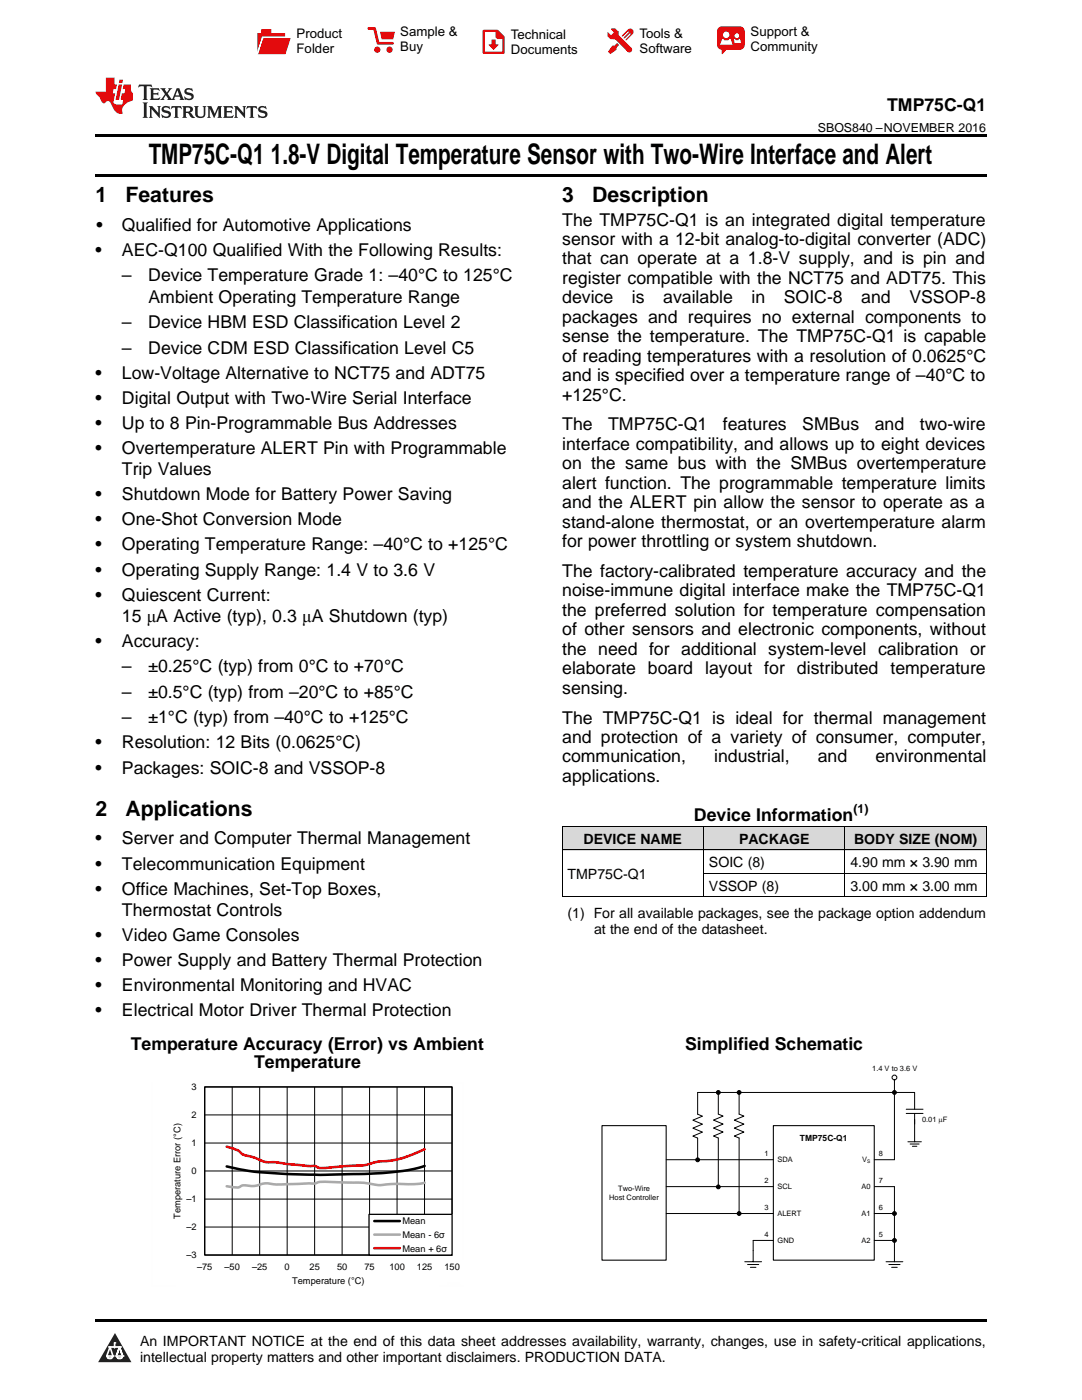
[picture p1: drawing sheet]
<svg xmlns="http://www.w3.org/2000/svg" width="216mm" height="279mm" viewBox="0 0 216 279" stroke-linecap="round" stroke-linejoin="round" font-family="sans-serif">
<defs><g id="words">
<g font-size="5.6">
<text x="29.7" y="32.8">TMP75C-Q1</text>
<text x="54" y="32.8">1.8-V Digital Temperature Sensor with Two-Wire Interface and Alert</text>
</g>
<g font-size="4.2">
<text x="19" y="40.4">1</text>
<text x="25" y="40.4">Features</text>
<text x="112.2" y="40.4">3</text>
<text x="118.2" y="40.4">Description</text>
<text x="19" y="162.8">2</text>
<text x="25" y="162.8">Applications</text>
</g>
<g font-size="3.5">
<text x="177" y="22.2">TMP75C-Q1</text>
<text x="19.2" y="46.1">•</text>
<text x="24.3" y="46.1">Qualified for Automotive Applications</text>
<text x="112.2" y="45">The TMP75C-Q1 is an integrated digital temperature</text>
<text x="19" y="51.1">•</text>
<text x="24.3" y="51.1">AEC-Q100 Qualified With the Following Results:</text>
<text x="112.2" y="48.9">sensor with a 12-bit analog-to-digital converter (ADC)</text>
<text x="112.2" y="52.8">that can operate at a 1.8-V supply, and is pin and</text>
<text x="24.3" y="56.2">–</text>
<text x="29.6" y="56.2">Device Temperature Grade 1: –40°C to 125°C</text>
<text x="112.2" y="56.7">register compatible with the NCT75 and ADT75. This</text>
<text x="24.3" y="65.5">–</text>
<text x="29.6" y="65.5">Device HBM ESD Classification Level 2</text>
<text x="29.6" y="60.4">Ambient Operating Temperature Range</text>
<text x="112.2" y="60.5">device</text>
<text x="112.2" y="64.4">packages and requires no external components to</text>
<text x="126.1" y="60.5">is</text>
<text x="132.3" y="60.5">available</text>
<text x="150" y="60.5">in</text>
<text x="156.4" y="60.5">SOIC-8</text>
<text x="171.9" y="60.5">and</text>
<text x="181.5" y="60.5">VSSOP-8</text>
<text x="24.3" y="70.6">–</text>
<text x="29.6" y="70.6">Device CDM ESD Classification Level C5</text>
<text x="112.2" y="68.3">sense the temperature. The TMP75C-Q1 is capable</text>
<text x="19" y="75.6">•</text>
<text x="24.3" y="75.6">Low-Voltage Alternative to NCT75 and ADT75</text>
<text x="112.2" y="72.2">of reading temperatures with a resolution of 0.0625°C</text>
<text x="112.2" y="76.1">and is specified over a temperature range of –40°C to</text>
<text x="19" y="80.6">•</text>
<text x="24.3" y="80.6">Digital Output with Two-Wire Serial Interface</text>
<text x="112.2" y="79.9">+125°C.</text>
<text x="19" y="85.6">•</text>
<text x="24.3" y="85.6">Up to 8 Pin-Programmable Bus Addresses</text>
<text x="112.2" y="85.9">The</text>
<text x="112.2" y="89.8">interface compatibility, and allows up to eight devices</text>
<text x="121.4" y="85.9">TMP75C-Q1</text>
<text x="144.3" y="85.9">features</text>
<text x="160.1" y="85.9">SMBus</text>
<text x="174.6" y="85.9">and</text>
<text x="183.6" y="85.9">two-wire</text>
<text x="19" y="90.6">•</text>
<text x="24.3" y="90.6">Overtemperature ALERT Pin with Programmable</text>
<text x="24.3" y="94.8">Trip Values</text>
<text x="112.2" y="93.7">on the same bus with the SMBus overtemperature</text>
<text x="19" y="99.8">•</text>
<text x="24.3" y="99.8">Shutdown Mode for Battery Power Saving</text>
<text x="112.2" y="97.5">alert function. The programmable temperature limits</text>
<text x="112.2" y="101.4">and the ALERT pin allow the sensor to operate as a</text>
<text x="19" y="104.8">•</text>
<text x="24.3" y="104.8">One-Shot Conversion Mode</text>
<text x="112.2" y="105.3">stand-alone thermostat, or an overtemperature alarm</text>
<text x="19" y="109.9">•</text>
<text x="24.3" y="109.9">Operating Temperature Range: –40°C to +125°C</text>
<text x="112.2" y="109.2">for power throttling or system shutdown.</text>
<text x="19" y="114.9">•</text>
<text x="19" y="119.9">•</text>
<text x="24.3" y="114.9">Operating Supply Range: 1.4 V to 3.6 V</text>
<text x="24.3" y="119.9">Quiescent Current:</text>
<text x="112.2" y="115.1">The factory-calibrated temperature accuracy and the</text>
<text x="112.2" y="119">noise-immune digital interface make the TMP75C-Q1</text>
<text x="24.3" y="124.1">15 μA Active (typ), 0.3 μA Shutdown (typ)</text>
<text x="112.2" y="122.9">the preferred solution for temperature compensation</text>
<text x="19" y="129.1">•</text>
<text x="24.3" y="129.1">Accuracy:</text>
<text x="112.2" y="126.8">of other sensors and electronic components, without</text>
<text x="112.2" y="130.7">the need for additional system-level calibration or</text>
<text x="24.3" y="134.2">–</text>
<text x="29.6" y="134.2">±0.25°C (typ) from 0°C to +70°C</text>
<text x="112.2" y="134.5">elaborate board layout for distributed temperature</text>
<text x="24.3" y="139.3">–</text>
<text x="29.6" y="139.3">±0.5°C (typ) from –20°C to +85°C</text>
<text x="112.2" y="138.4">sensing.</text>
<text x="19" y="149.4">•</text>
<text x="24.3" y="144.4">–</text>
<text x="24.3" y="149.4">Resolution: 12 Bits (0.0625°C)</text>
<text x="29.6" y="144.4">±1°C (typ) from –40°C to +125°C</text>
<text x="112.2" y="144.4">The TMP75C-Q1 is ideal for thermal management</text>
<text x="112.2" y="148.3">and protection of a variety of consumer, computer,</text>
<text x="19" y="154.4">•</text>
<text x="24.3" y="154.4">Packages: SOIC-8 and VSSOP-8</text>
<text x="112.2" y="152.2">communication,</text>
<text x="142.5" y="152.2">industrial,</text>
<text x="163.2" y="152.2">and</text>
<text x="174.7" y="152.2">environmental</text>
<text x="112.2" y="156">applications.</text>
<text x="138.5" y="163.8">Device Information</text>
<text x="19" y="168.5">•</text>
<text x="19" y="173.5">•</text>
<text x="24.3" y="168.5">Server and Computer Thermal Management</text>
<text x="24.3" y="173.5">Telecommunication Equipment</text>
<text x="19" y="178.5">•</text>
<text x="24.3" y="178.5">Office Machines, Set-Top Boxes,</text>
<text x="24.3" y="182.8">Thermostat Controls</text>
<text x="19" y="187.8">•</text>
<text x="24.3" y="187.8">Video Game Consoles</text>
<text x="19" y="192.8">•</text>
<text x="19" y="197.8">•</text>
<text x="24.3" y="192.8">Power Supply and Battery Thermal Protection</text>
<text x="24.3" y="197.8">Environmental Monitoring and HVAC</text>
<text x="19" y="202.8">•</text>
<text x="24.3" y="202.8">Electrical Motor Driver Thermal Protection</text>
<text x="26.1" y="209.5">Temperature Accuracy (Error) vs Ambient</text>
<text x="136.7" y="209.5">Simplified Schematic</text>
<text x="50.7" y="213">Temperature</text>
</g>
<g font-size="2.8">
<text x="116.5" y="168.4">DEVICE NAME</text>
<text x="141.5" y="173.1">SOIC (8)</text>
<text x="147.5" y="168.4">PACKAGE</text>
<text x="169.7" y="173.1">4.90 mm × 3.90 mm</text>
<text x="170.4" y="168.4">BODY SIZE (NOM)</text>
<text x="113.2" y="175.4">TMP75C-Q1</text>
<text x="141.5" y="177.7">VSSOP (8)</text>
<text x="169.7" y="177.7">3.00 mm × 3.00 mm</text>
<text x="113.2" y="183.2">(1) For all available packages, see the package option addendum</text>
<text x="118.5" y="186.4">at the end of the datasheet.</text>
<text x="27.9" y="268.6">An IMPORTANT NOTICE at the end of this data sheet addresses availability, warranty, changes, use in safety-critical applications,</text>
<text x="27.9" y="271.8">intellectual property matters and other important disclaimers. PRODUCTION DATA.</text>
</g>
<g font-size="2.6">
<text x="59.2" y="7.6">Product</text>
<text x="59.2" y="10.6">Folder</text>
<text x="79.9" y="7.3">Sample &amp;</text>
<text x="79.9" y="10.2">Buy</text>
<text x="101.9" y="7.8">Technical</text>
<text x="101.9" y="10.8">Documents</text>
<text x="127.6" y="7.6">Tools &amp;</text>
<text x="127.6" y="10.6">Software</text>
<text x="149.8" y="7.2">Support &amp;</text>
<text x="149.8" y="10.2">Community</text>
</g>
<g font-size="2.5">
<text x="163.2" y="26.3">SBOS840 –NOVEMBER 2016</text>
<text x="170.3" y="162.3">(1)</text>
</g>
<g font-size="1.9">
<text x="37.2" y="239.9">±1</text>
<text x="58.3" y="256.3">Temperature (ÉC)</text>
</g>
<g font-size="1.8">
<text x="38.2" y="217.6">3</text>
<text x="38.2" y="223.1">2</text>
<text x="38.2" y="228.7">1</text>
<text x="38.2" y="234.3">0</text>
<text x="36" y="243.3" transform="rotate(-90 36 243.3)">Temperature Error (ÉC)</text>
<text x="37.2" y="245.5">±2</text>
<text x="80.3" y="244.4">Mean</text>
<text x="37.2" y="251.1">±3</text>
<text x="80.3" y="247.1">Mean - 61</text>
<text x="80.3" y="249.8">Mean + 61</text>
<text x="39.3" y="253.4">±75</text>
<text x="44.8" y="253.4">±50</text>
<text x="50.3" y="253.4">±25</text>
<text x="56.8" y="253.4">0</text>
<text x="61.8" y="253.4">25</text>
<text x="67.3" y="253.4">50</text>
<text x="72.7" y="253.4">75</text>
<text x="77.7" y="253.4">100</text>
<text x="83.2" y="253.4">125</text>
<text x="88.7" y="253.4">150</text>
</g>
<text font-size="1.7" x="159.6" y="227.8">TMP75C-Q1</text>
<g font-size="1.5">
<text x="174" y="213.8">1.4 V to 3.6 V</text>
<text x="184" y="223.8">0.01 PF</text>
<text x="152.6" y="230.8">1</text>
<text x="155.2" y="231.9">SDA</text>
<text x="172.1" y="231.9">V</text>
<text x="175.4" y="230.8">8</text>
<text x="121.6" y="239.4">Host Controller</text>
<text x="123.3" y="237.6">Two-Wire</text>
<text x="152.6" y="236.2">2</text>
<text x="155.2" y="237.3">SCL</text>
<text x="171.9" y="237.3">A0</text>
<text x="175.4" y="236.2">7</text>
<text x="152.6" y="241.5">3</text>
<text x="155.2" y="242.6">ALERT</text>
<text x="171.9" y="242.6">A1</text>
<text x="175.4" y="241.5">6</text>
<text x="152.6" y="246.9">4</text>
<text x="155.2" y="248.1">GND</text>
<text x="171.9" y="248">A2</text>
<text x="175.4" y="246.9">5</text>
</g>
<text font-size="1" x="173.1" y="232.1">S</text>
</g></defs>
<g fill="#d8d8d8">
<path d="M112.2 165h28.2v4.7h-28.2z"/>
<path d="M140.4 165h28.2v4.7h-28.2z"/>
<path d="M168.6 165h28.2v4.7h-28.2z"/>
</g>
<path d="M22.9 266l3.3 5.9h-6.6z" fill="#231f20"/>
<path d="M21.3 270.6h1.2l-.3 .5h-.3a.53 .53 0 0 1-.6-.5z" fill-rule="evenodd" fill="#fff"/>
<path d="M21.3 270.6h1.2l-.3 .5h-.3a.53 .53 0 0 1-.6-.5z" fill="none" stroke="#231f20" stroke-width=".33"/>
<path d="M21.3 270.6l1.2 .1-.3 .4h-.5z" fill="none" stroke="#fff" stroke-width=".33"/>
<path d="M22.9 268.9h.1" fill="none" stroke="#fff" stroke-width=".33"/>
<path d="M22.9 268v.9z" fill="#fff"/>
<path d="M22.9 268v.9z" fill="none" stroke="#fff" stroke-width=".33"/>
<circle cx="22.9" cy="268" r=".16" fill="#fff"/>
<path d="M21.8 268.8h.1" fill="none" stroke="#fff" stroke-width=".33"/>
<path d="M21.8 268.8h2.2z" fill="#fff"/>
<path d="M21.8 268.8h2.2z" fill="none" stroke="#fff" stroke-width=".33"/>
<circle cx="24" cy="268.8" r=".16" fill="#fff"/>
<path d="M23.2 270.6h.1" fill="none" stroke="#fff" stroke-width=".33"/>
<path d="M23.8 268.8l-.6 1.8z" fill="#fff"/>
<path d="M23.8 268.8l-.6 1.8z" fill="none" stroke="#fff" stroke-width=".33"/>
<path d="M23.8 268.8l.7 1.8z" fill="#fff"/>
<path d="M23.8 268.8l.7 1.8z" fill="none" stroke="#fff" stroke-width=".33"/>
<path d="M24.4 270.6h.1" fill="none" stroke="#fff" stroke-width=".33"/>
<circle cx="21.3" cy="270.6" r=".16" fill="#fff"/>
<path d="M22 268.8l-.7 1.8z" fill="#fff"/>
<path d="M22 268.8l-.7 1.8z" fill="none" stroke="#fff" stroke-width=".33"/>
<path d="M22 268.8l.5 1.8z" fill="#fff"/>
<path d="M22 268.8l.5 1.8z" fill="none" stroke="#fff" stroke-width=".33"/>
<circle cx="22.5" cy="270.6" r=".16" fill="#fff"/>
<path d="M23.3 270.6h1.2a.63 .63 0 0 1-.6 .5 .63 .63 0 0 1-.6-.5z" fill-rule="evenodd" fill="#fff"/>
<path d="M23.3 270.6h1.2a.63 .63 0 0 1-.6 .5 .63 .63 0 0 1-.6-.5z" fill="none" stroke="#231f20" stroke-width=".33"/>
<path d="M23.3 270.6h1.2l-.4 .5h-.5z" fill="none" stroke="#fff" stroke-width=".33"/>
<path d="M23.2 270.6h.1" fill="none" stroke="#fff" stroke-width=".33"/>
<circle cx="24.5" cy="270.6" r=".16" fill="#fff"/>
<path d="M19 263.2h177.8v.5h-177.8z" fill="#000"/>
<g fill="none" stroke="#000" stroke-width=".2">
<path d="M40.9 216.9h49.3v33.6h-49.3zM46.3 216.9v33.6M51.8 216.9v33.6M57.3 216.9v33.6M62.8 216.9v33.6M68.3 216.9v33.6M73.7 216.9v33.6M79.2 216.9v33.6M84.7 216.9v33.6M40.9 239.3h49.3M40.9 233.7h49.3M40.9 228.1h49.3"/>
<path d="M40.9 222.5h49.3M40.9 244.9h49.3"/>
</g>
<path d="M40.8 216.9h49.4v33.6h-49.4z" fill="none" stroke="#000" stroke-width=".25"/>
<path d="M84.7 232.7a49.4 49.4 0 0 1-12.5 1.6l-8.3 .2-7-.2-6.2-.5-5.5-1" fill="none" stroke="#000" stroke-width=".51"/>
<path d="M84.7 236a27.9 27.9 0 0 1-6.4 .3 12 12 0 0 1-5.6-.2l-6.6-.2a6.8 6.8 0 0 0-3.6 .3l-2.5 .1a39.8 39.8 0 0 1-7.1-.1 7.3 7.3 0 0 1-4 .4h-.4a3 3 0 0 1-2.8 .2l-.5-.1" fill="none" stroke="#aaa" stroke-width=".51"/>
<path d="M45.2 228.8a6.2 6.2 0 0 1 3.3 1.6l.4 .2a11.6 11.6 0 0 1 3.6 1.2l8.8 .9h1.5a3.4 3.4 0 0 0 2.8 .3l4.9-.4a12.8 12.8 0 0 0 5-.8 20 20 0 0 0 9.2-2.4" fill="none" stroke="#f00" stroke-width=".51"/>
<path d="M73.6 242.3h16.6v8.2h-16.6z" fill-rule="evenodd" fill="#fff"/>
<path d="M73.6 242.3h16.6v8.2h-16.6z" fill="none" stroke="#000" stroke-width=".25"/>
<path d="M74.7 243.7h5.1" fill="none" stroke="#000" stroke-width=".51"/>
<path d="M74.7 246.4h5.1" fill="none" stroke="#aaa" stroke-width=".51"/>
<path d="M74.7 249.1h5.1" fill="none" stroke="#f00" stroke-width=".51"/>
<path d="M30.3 216.1v40.6M39.9 216.1h52.5M92.4 216.1v35.3M30.3 256.7h4.8M87.6 256.7h4.8" fill="none" stroke="#fefefe" stroke-width=".2" stroke-dasharray=".3 .1" stroke-linecap="butt"/>
<g fill="none" stroke="#000" stroke-width=".2">
<path d="M112.2 178.9h84.6M112.2 169.6h84.6M112.2 165h84.6M112.2 165v14M140.4 165v14M140.4 174.3h56.4M168.6 165v14M196.8 165v14M143.3 218v4.3l1 .4-1.9 .8 1.9 .8-1.9 .8 1.9 .8-1.9 .8 .9 .4v9.8M147.5 218v4.3l.9 .4-1.9 .8 1.9 .8-1.9 .8 1.9 .8-1.9 .8 1 .4v15.1M178.5 215.5v15.9h-4.1M132.9 236.8h21.4"/>
<path d="M132.9 231.4h21.4M174.5 236.8h4v15M180.8 222.2h3.4M180.8 221.4h3.4M181.2 227.9h2.6M181.6 228.3h1.8M182.1 228.8h.8M182.5 221.4v-3.4h-43.3v4.4l1 .4-1.9 .8 1.9 .7-1.9 .8 1.9 .8-1.9 .8 .9 .4v4.4M182.5 222.2v5.7M132.9 242.2h21.4M148.6 251.8h3.4M149.2 252.4h2.2"/>
<path d="M149.7 252.9h1.1M154.3 247.6h-4v4.2M174.4 247.6h4.1M174.4 242.2h4.1M176.8 251.8h3.4M177.4 252.4h2.2M177.9 252.9h1.1"/>
<circle cx="143.3" cy="218" r=".38"/>
<circle cx="147.5" cy="218" r=".38"/>
<circle cx="178.5" cy="218" r=".38"/>
<circle cx="178.5" cy="215" r=".48"/>
<circle cx="139.2" cy="231.5" r=".38"/>
<circle cx="143.3" cy="236.9" r=".38"/>
<circle cx="147.5" cy="242.2" r=".38"/>
<circle cx="178.5" cy="247.6" r=".38"/>
<circle cx="178.5" cy="242.2" r=".38"/>
</g>
<g fill="#000">
<circle cx="143.3" cy="218" r=".38"/>
<circle cx="147.5" cy="218" r=".38"/>
<circle cx="178.5" cy="218" r=".38"/>
<circle cx="139.2" cy="231.5" r=".38"/>
<circle cx="143.3" cy="236.9" r=".38"/>
<circle cx="147.5" cy="242.2" r=".38"/>
<circle cx="178.5" cy="247.6" r=".38"/>
<circle cx="178.5" cy="242.2" r=".38"/>
</g>
<path d="M120.1 224.6h12.8v26.9h-12.8zM154.3 224.6h20.1v26.9h-20.1z" fill="none" stroke="#000" stroke-width=".21"/>
<path d="M19 34.8h177.8v.5h-177.8zM19 26.8h177.8v.6h-177.8zM112.2 179h.1zM168.5 179h.1zM196.7 179h.1z" fill="#000"/>
<path d="M27.7 16.9l-.1 .6 .6-.3h.5v.2v2.2l-.2 .4h1l-.2-.4v-2.2v-.2h.5l.6 .3-.2-.6zM29.9 17.6l.2 .4v1.6l-.2 .4h1.9l.1-.6a1.09 1.09 0 0 1-1.3 .1v-.6h.6l.4 .2v-.7l-.2 .2h-.8v-.6l.2-.1a1.01 1.01 0 0 1 1 .3l-.1-.6zM32 17.6l.9 1.2-1 1.2h.9l-.2-.3 .5-.7 .5 .7-.3 .3h1.7l-.2-.3 .1-.4h1l.1 .4-.2 .3h1l-.3-.4-.7-2h-.5l-1 2.2-.8-1.1 .9-1.1h-.9l.2 .2-.4 .7-.4-.7 .2-.2zM35.4 18l.4 1h-.8zM37 17.7a.66 .66 0 0 0-.2 .8 .66 .66 0 0 0 .6 .4l.7 .2 .1 .2a.8 .8 0 0 1-.7 .4 .8 .8 0 0 1-.7-.5l.1 .8 .2-.2a.94 .94 0 0 0 1.1 .1 .94 .94 0 0 0 .4-.9 1.48 1.48 0 0 0-1.3-.6v-.4a1.1 1.1 0 0 1 1.2 .2l-.2-.6-.2 .1-.5-.1zM28.5 20.4l.2 .4v2.3l-.2 .4h1l-.2-.4v-2.3l.2-.4zM29.7 21.2l.2 .4v1.5l-.2 .4h.8l-.3-.4 .1-1.3 1.6 1.8v-2l.2-.4h-.7l.2 .2v1.1l-1.2-1.3zM32.5 21.3a.66 .66 0 0 0-.2 .8 .66 .66 0 0 0 .6 .4l.6 .2 .2 .2a.8 .8 0 0 1-.8 .4 .8 .8 0 0 1-.7-.5l.2 .7 .2-.1a.94 .94 0 0 0 1 .1 .94 .94 0 0 0 .5-1 1.47 1.47 0 0 0-1.3-.6l-.1-.3a1.1 1.1 0 0 1 1.3 .2l-.2-.6-.2 .1-.5-.2zM34.3 21.2l-.2 .6a.64 .64 0 0 1 .8-.3v1.6l-.2 .4h1l-.3-.4 .1-1.6a.66 .66 0 0 1 .8 .3l-.2-.6zM36.3 21.2l.3 .4v1.5l-.3 .4h1l-.2-.2v-.7h.5l.1 .1a.8 .8 0 0 0 1.2 .7l-1-1a.62 .62 0 0 0 .6-.5 .62 .62 0 0 0-.6-.7zM37.1 21.5h.1a.48 .48 0 0 1 .6 0 .48 .48 0 0 1 .1 .6l-.2 .1-.6 .1zM38.7 21.2l.2 .2a2.29 2.29 0 0 0 .4 2 1.05 1.05 0 0 0 1.7-.7v-1.3l.2-.2h-.8l.2 .4v1.1a.61 .61 0 0 1-.6 .6 .61 .61 0 0 1-.6-.6v-1.1l.3-.4zM41.3 21.2l.3 .4v1.5l-.3 .4h.8l-.2-.4v-1.4l.8 1.9 .9-1.9v1.4l-.2 .4h.9l-.2-.4v-1.5l.2-.4h-.8l-.7 1.5-.6-1.5zM44.5 21.2l.2 .4v1.5l-.2 .4h1.9l.2-.6a1.1 1.1 0 0 1-1.4 .2v-.7h.6l.4 .2v-.6l-.2 .1-.8 .1v-.6l.2-.1a1.02 1.02 0 0 1 1.1 .2l-.2-.5zM46.7 21.2l.2 .4v1.5l-.2 .4h.8l-.3-.4 .1-1.3 1.6 1.8v-2l.2-.4h-.7l.2 .2v1.1l-1.2-1.3zM49.3 21.2l-.1 .6a.64 .64 0 0 1 .8-.3v1.6l-.3 .4h1l-.2-.4v-1.6a.66 .66 0 0 1 .8 .3l-.1-.6zM51.7 21.3a.66 .66 0 0 0-.2 .7 .66 .66 0 0 0 .7 .5l.6 .2 .1 .2a.8 .8 0 0 1-.7 .4 .8 .8 0 0 1-.7-.5l.1 .7 .2-.1a.94 .94 0 0 0 1.1 .1 .94 .94 0 0 0 .4-1 1.48 1.48 0 0 0-1.2-.6l-.1-.3a1.1 1.1 0 0 1 1.2 .2l-.2-.6-.1 .1-.6-.2z" fill="#231f20"/>
<path d="M21.1 15.5v2.8h-2v.4l.9 .9a.96 .96 0 0 0 1 1 .59 .59 0 0 1 .5-.4 .59 .59 0 0 1 .5 .3l.4 .8a1.61 1.61 0 0 0 2.1 1.3 1.63 1.63 0 0 1 1.1-2.2l.9-.3v-1.5a1.6 1.6 0 0 1-.4-1.7h-1.4l-.2 .9h.5l-.2 .8h-.5l-.2 1v.3h.5l-.2 .9h-.7a.74 .74 0 0 1-1-.6l.3-1.6h-.5l.2-.8h.5l.1-.9h-.4v-1.4zM23.7 16.9l-.7 3h.8l.6-3zM23.8 15.9l-.1 .7h.7l.2-.7z" fill="#ee1d23"/>
<g fill="#d60000">
<path d="M52.1 5.8h2v.8h2.8v4.2h-5.5v-4.2h.7z" fill-rule="evenodd"/>
<path d="M52.4 7.5h5.6l-1 3.3h-5.6z" fill-rule="evenodd"/>
</g>
<path d="M52.4 7.4h5.7l-.1 .1h-5.5l-1.1 3.3z" fill-rule="evenodd" fill="#fff"/>
<path d="M52.4 7.4h5.7l-.1 .1h-5.5l-1.1 3.3z" fill="none" stroke="#fff" stroke-width=".2"/>
<path d="M73.6 5.7h1.1l.7 2.9h2.9" fill="none" stroke="#d60000" stroke-width=".55"/>
<g fill="#d60000">
<path d="M75.8 6.3h3l-.4 1.6h-2.2z" fill-rule="evenodd"/>
<circle cx="75.3" cy="9.9" r=".62"/>
<circle cx="77.7" cy="9.9" r=".62"/>
</g>
<path d="M96.5 6.2h2.7l1.3 1.2v3.1h-4z" fill="none" stroke="#d60000" stroke-width=".44"/>
<g fill="#d60000">
<path d="M98.1 7.9h.8v1h.5l-.9 1.1-1-1v-.1h.6z" fill-rule="evenodd"/>
<path d="M98.9 6.2h.3l1.3 1.2v.4h-1.3l-.3-.4z" fill-rule="evenodd"/>
<path d="M121.9 5.7h.8l.7 .6 .1 .7 2.5 2.5-.8 .8-2.3-2.3-1.1-.2-.6-.6v-.8l.7 .6 .5-.4v-.2l-.5-.5z" fill-rule="evenodd"/>
<path d="M122.2 9.1h.4l.5-.5 .4 .4-.5 .5v.4l-1.2 .9-.5-.5z" fill-rule="evenodd"/>
<path d="M125.3 5.9a.67 .67 0 0 1 .9 0 .67 .67 0 0 1 0 .9z" fill-rule="evenodd"/>
<path d="M125.3 5.9l.9 .9-1.2 1.2h-.2v-.2l1-.9v-.2h-.2l-.9 1h-.2v-.2l.9-1 .1-.2h-.3l-.9 1h-.2v-.2z" fill-rule="evenodd"/>
<circle cx="125.6" cy="9.9" r=".54"/>
</g>
<path d="M123.3 6.3v.7" fill="none" stroke="#d60000" stroke-width=".2"/>
<g fill="#d60000">
<path d="M143.4 5.5l.6-.2h3.6a.95 .95 0 0 1 1 .9v2.8a.95 .95 0 0 1-1 .9h-3.6a.95 .95 0 0 1-.9-.9v-2.8z" fill-rule="evenodd"/>
<path d="M144 9.9h.9l-.7 .9h-.2z" fill-rule="evenodd"/>
</g>
<g fill="#fff">
<path d="M146.6 8.6h1.3z"/>
<path d="M144.1 7.8h.3l.1 .2h.8l.2-.2h.3l.4 1.1h-2.5z" fill-rule="evenodd"/>
<path d="M146.4 7.8h.3l.1 .2h.5l.2-.2h.2l.2 .8h-1.3z" fill-rule="evenodd"/>
<circle cx="144.9" cy="6.9" r=".65"/>
<circle cx="147" cy="7.1" r=".48"/>
</g>
<use href="#words"/>
</svg>
